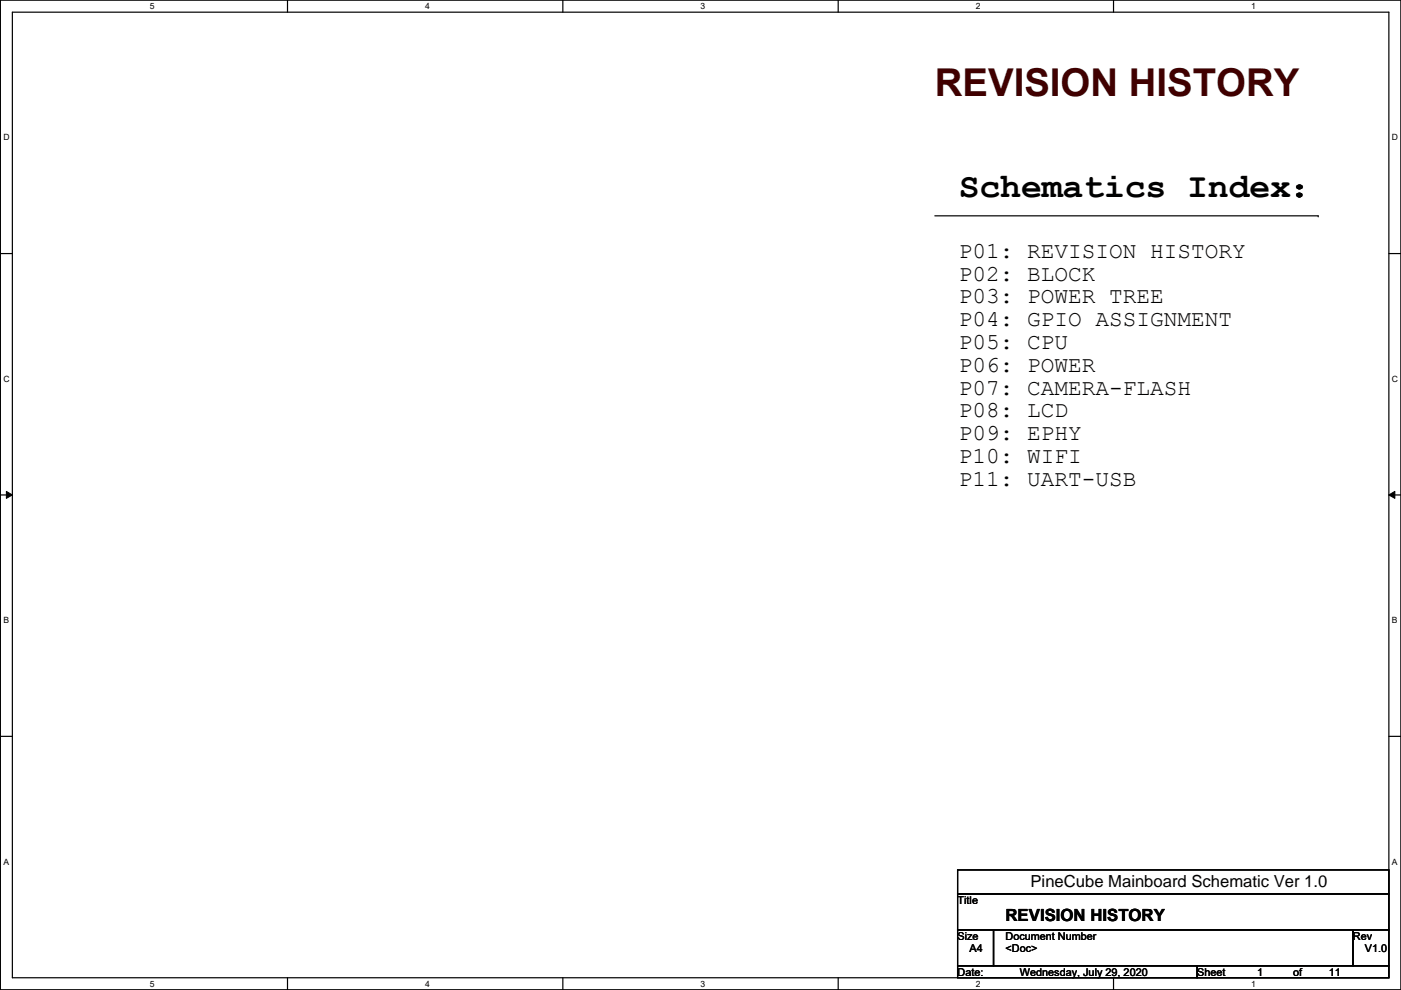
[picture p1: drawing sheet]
<svg xmlns="http://www.w3.org/2000/svg" width="297mm" height="210mm" viewBox="0 0 297 210" stroke-linecap="round" stroke-linejoin="round" font-family="sans-serif">
<defs><g id="words">
<text font-size="8.1" fill="#400000" x="198.2" y="20.3">REVISION HISTORY</text>
<text font-size="7.4" x="203.3" y="41.7">Schematics Index：</text>
<g font-size="4.8">
<text x="203.3" y="54.7">P01: REVISION HISTORY</text>
<text x="203.3" y="59.5">P02: BLOCK</text>
<text x="203.3" y="64.3">P03: POWER TREE</text>
<text x="203.3" y="69.2">P04: GPIO ASSIGNMENT</text>
<text x="203.3" y="74">P05: CPU</text>
<text x="203.3" y="78.8">P06: POWER</text>
<text x="203.3" y="83.7">P07: CAMERA-FLASH</text>
<text x="203.3" y="88.5">P08: LCD</text>
<text x="203.3" y="93.3">P09: EPHY</text>
<text x="203.3" y="98.1">P10: WIFI</text>
<text x="203.3" y="103">P11: UART-USB</text>
</g>
<text font-size="3.6" x="213.2" y="195.4">REVISION HISTORY</text>
<text font-size="3.5" x="218.5" y="188.2">PineCube Mainboard Schematic Ver 1.0</text>
<g font-size="2.3">
<text x="203" y="191.6">Title</text>
<text x="203" y="199.2">Size</text>
<text x="205.6" y="201.8">A4</text>
<text x="213.2" y="199.2">Document Number</text>
<text x="213.2" y="201.8">&lt;Doc&gt;</text>
<text x="286.8" y="199.2">Rev</text>
<text x="289.4" y="201.8">V1.0</text>
<text x="203" y="206.8">Date:</text>
<text x="216.2" y="206.8">Wednesday, July 29, 2020</text>
<text x="253.8" y="206.8">Sheet</text>
<text x="266.5" y="206.8">1</text>
<text x="274.1" y="206.8">of</text>
<text x="281.8" y="206.8">11</text>
</g>
<g font-size="1.8">
<text x="31.8" y="1.9">5</text>
<text x="90.1" y="1.9">4</text>
<text x="148.5" y="1.9">3</text>
<text x="206.9" y="1.9">2</text>
<text x="265.3" y="1.9">1</text>
<text x=".7" y="29.8">D</text>
<text x="295.1" y="29.8">D</text>
<text x=".7" y="80.9">C</text>
<text x="295.1" y="80.9">C</text>
<text x=".7" y="132.1">B</text>
<text x="295.1" y="132.1">B</text>
<text x=".7" y="183.3">A</text>
<text x="295.1" y="183.3">A</text>
<text x="31.8" y="209.2">5</text>
<text x="90.1" y="209.2">4</text>
<text x="148.5" y="209.2">3</text>
<text x="206.9" y="209.2">2</text>
<text x="265.3" y="209.2">1</text>
</g>
</g></defs>
<path d="M.1 0h296.9v209.8h-296.9zM2.6 2.6h291.9v204.7h-291.9z" fill="none" stroke="#000" stroke-width=".25"/>
<g fill="#fff">
<path d="M31.8 .3h1v2h-1z"/>
<path d="M31.8 207.6h1v1.9h-1z"/>
</g>
<path d="M61 0v2.6M61 207.3v2.5" fill="none" stroke="#000" stroke-width=".25"/>
<g fill="#fff">
<path d="M90.1 .3h1v2h-1z"/>
<path d="M90.1 207.6h1v1.9h-1z"/>
</g>
<path d="M119.3 0v2.6M119.3 207.3v2.5" fill="none" stroke="#000" stroke-width=".25"/>
<g fill="#fff">
<path d="M148.5 .3h1v2h-1z"/>
<path d="M148.5 207.6h1v1.9h-1z"/>
</g>
<path d="M177.7 0v2.6M177.7 207.3v2.5" fill="none" stroke="#000" stroke-width=".25"/>
<g fill="#fff">
<path d="M206.9 .3h1v2h-1z"/>
<path d="M206.9 207.6h1v1.9h-1z"/>
</g>
<path d="M236.1 0v2.6M236.1 207.3v2.5" fill="none" stroke="#000" stroke-width=".25"/>
<g fill="#fff">
<path d="M265.3 .3h.9v2h-.9z"/>
<path d="M265.3 207.6h.9v1.9h-.9z"/>
<path d="M.7 28.2h1.3v1.9h-1.3z"/>
<path d="M295.1 28.2h1.3v1.9h-1.3z"/>
<path d="M.7 79.3h1.3v2h-1.3z"/>
<path d="M295.1 79.3h1.3v2h-1.3z"/>
</g>
<path d="M.1 53.8h2.5M294.5 53.8h2.5" fill="none" stroke="#000" stroke-width=".25"/>
<g fill="#fff">
<path d="M.7 130.5h1.2v2h-1.2z"/>
<path d="M295.1 130.5h1.2v2h-1.2z"/>
</g>
<path d="M.1 104.9h2.5M294.5 104.9h2.5" fill="none" stroke="#000" stroke-width=".25"/>
<path d="M1.4 104.2l1.2 .7-1.2 .8zM294.5 104.9l1.2-.7v1.5z" fill="#000"/>
<path d="M1.4 104.2l1.2 .7-1.2 .8zM294.5 104.9l1.2-.7v1.5z" fill="none" stroke="#000" stroke-width=".21"/>
<g fill="#fff">
<path d="M.7 181.7h1.2v2h-1.2z"/>
<path d="M295.1 181.7h1.2v2h-1.2z"/>
</g>
<path d="M198.2 45.8h81.3M279.5 45.8h.1M.1 156.1h2.5M294.5 156.1h2.5M203 184.4h91.5v5.1h-91.5zM203 189.5h91.5v7.6h-91.5zM203 197.1h7.6v7.7h-7.6zM210.6 197.1h76.2v7.7h-76.2zM286.8 197.1h7.7v7.7h-7.7zM203 204.8h50.8v2.5h-50.8zM253.8 204.8h40.7v2.5h-40.7z" fill="none" stroke="#000" stroke-width=".25"/>
<use href="#words"/>
</svg>
